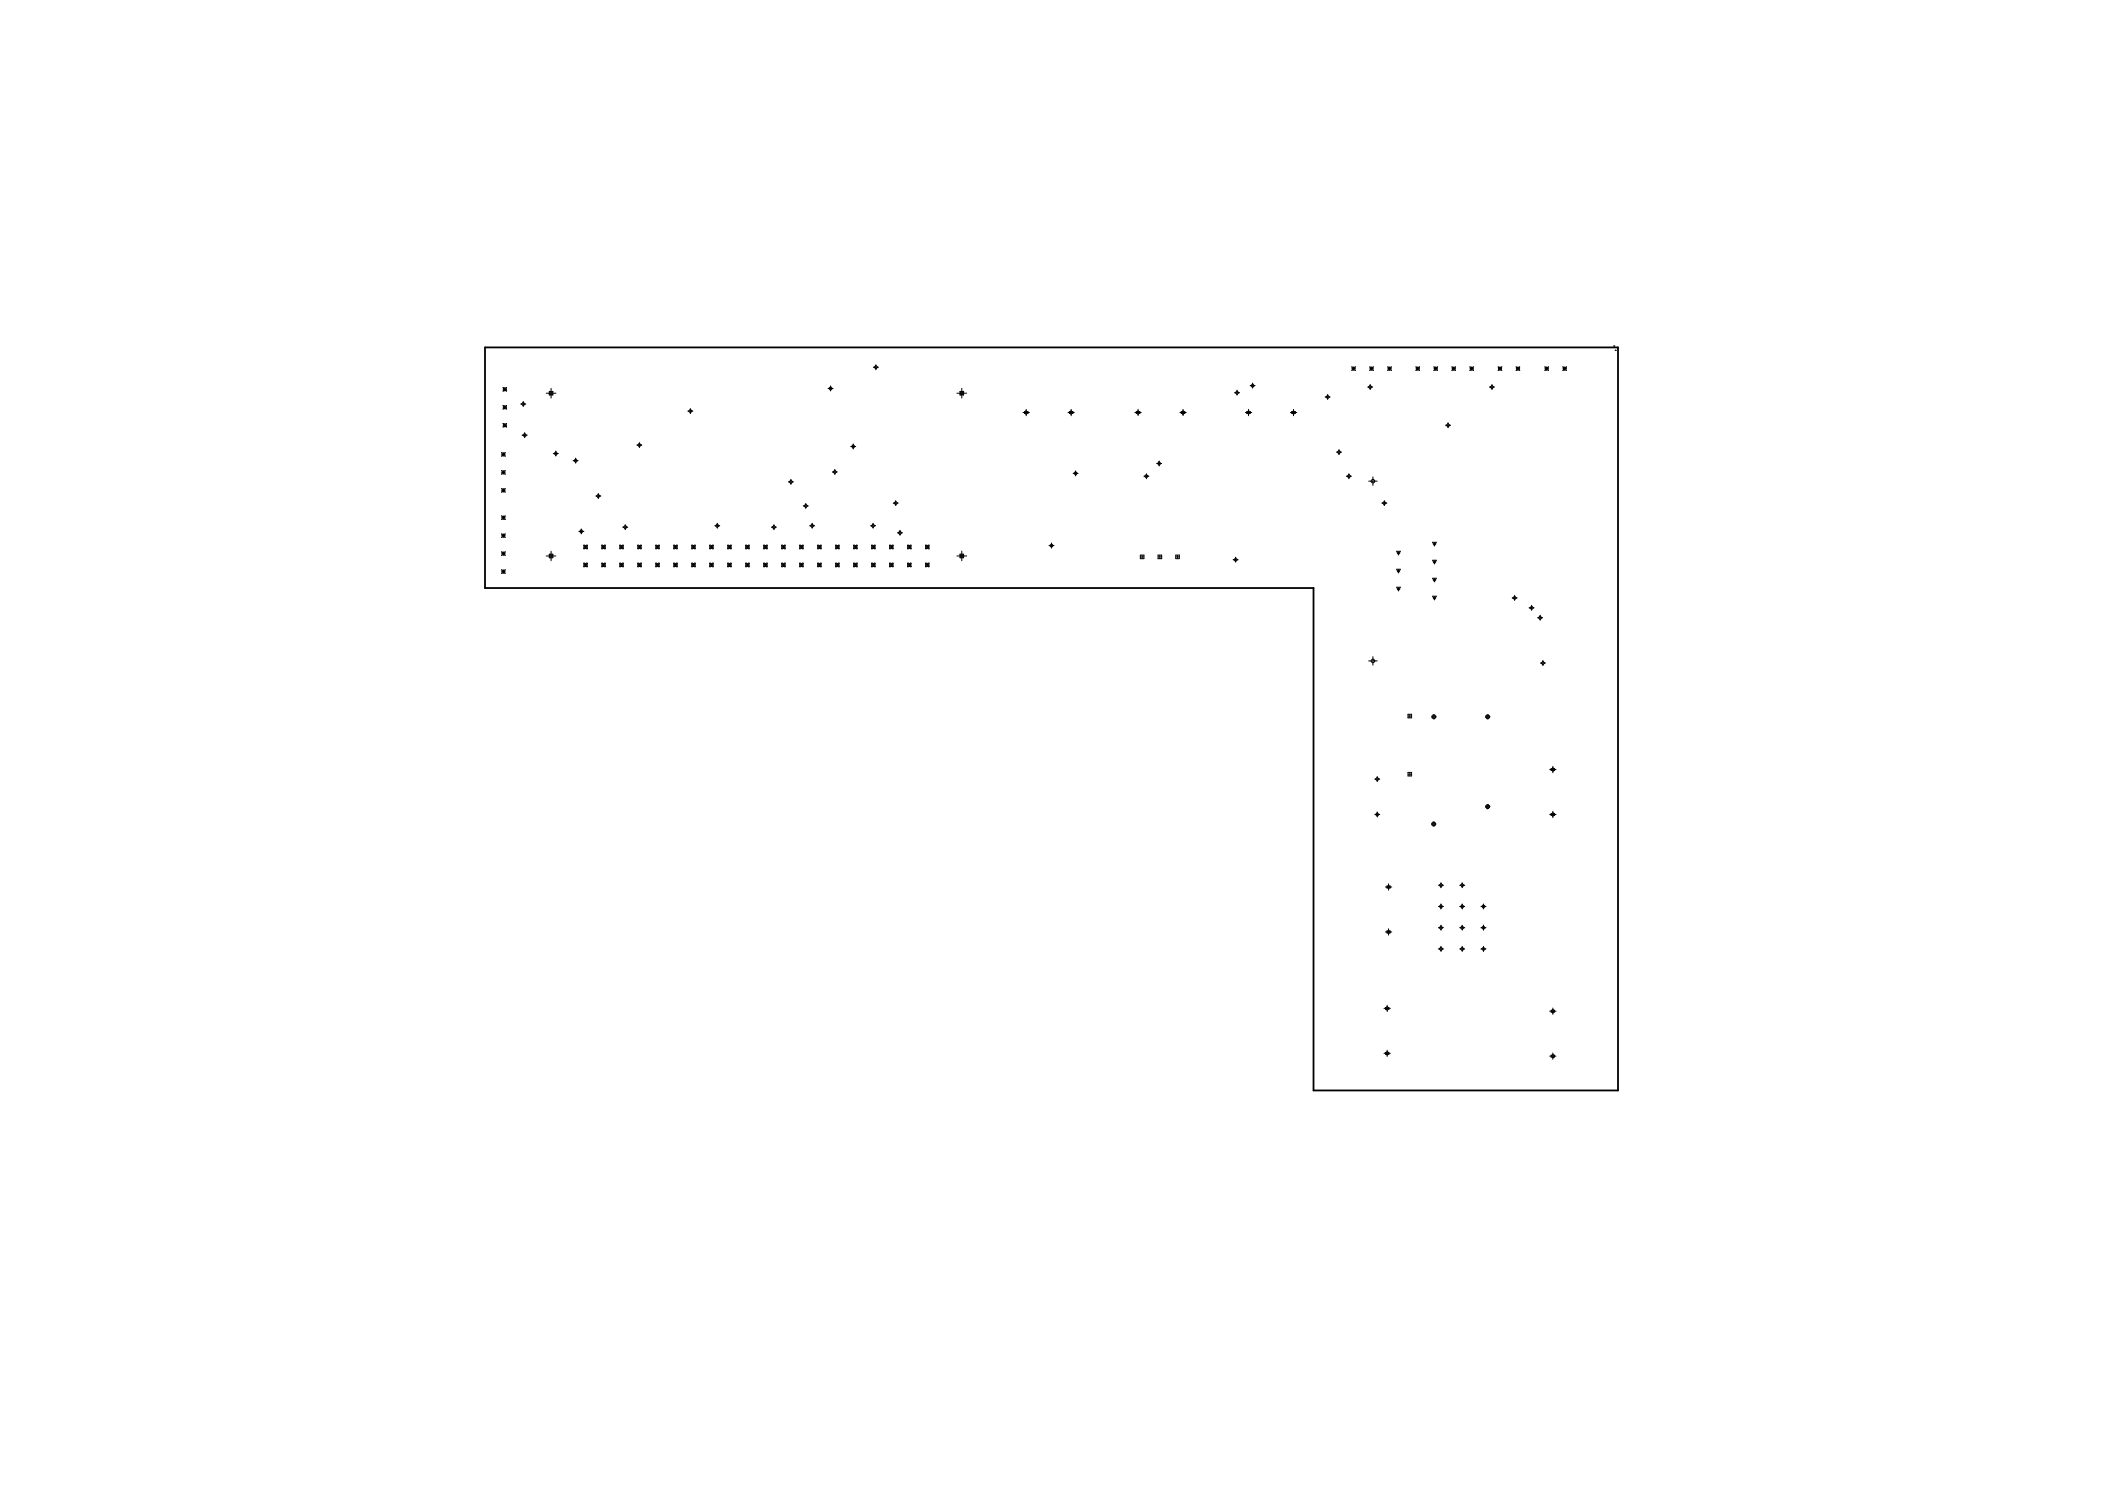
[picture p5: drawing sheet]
<svg xmlns="http://www.w3.org/2000/svg" width="297mm" height="210mm" viewBox="0 0 297 210" stroke-linecap="round" stroke-linejoin="round" font-family="sans-serif">
<g fill="none" stroke="#000" stroke-width=".14">
<path d="M71 59.7l.2 .2 .3-.2-.1 .3 .1 .2-.3-.1-.2 .1 .1-.2zM71 57.2l.2 .1 .3-.1-.1 .3 .1 .2-.3-.1-.2 .1 .1-.2zM71 54.7l.2 .1 .3-.1-.1 .2 .1 .3-.3-.2-.2 .2 .1-.3zM71 60h.5M71 54.9h.5M71 57.5h.5M71.2 54.7v.5M71.2 57.2v.5M71.2 59.7v.5M73.5 57h.7M73.6 57l.2-.3 .3 .3-.3 .2zM73.8 56.6v.7"/>
<path d="M77.1 55.5h1.3M77.5 55.2h.5v.5h-.5zM77.6 55.3h.3v.3h-.3zM77.8 54.8v1.4M97.1 58h.7M97.2 58l.2-.3 .3 .3-.3 .2zM97.4 57.6v.7M116.8 54.8h.8M116.9 54.8l.3-.3 .3 .3-.3 .3zM117.2 54.4v.8M123.2 51.8h.8M123.3 51.8l.3-.2 .3 .2-.3 .3z"/>
<path d="M123.6 51.4v.8M135 55.5h1.4M135.5 55.2h.5v.5h-.5zM135.6 55.3h.3v.3h-.3zM135.7 54.8v1.4M144.4 58.2h.9M144.6 58.1l.2-.2 .3 .2-.2 .1 .2 .1-.3 .1-.2-.1 .1-.1zM144.8 57.7v.9M150.7 58.2h.9M150.9 58.1l.3-.2 .2 .2-.1 .1 .1 .1-.2 .1-.3-.1 .1-.1zM151.2 57.7v.9M160.1 58.2h.9"/>
<path d="M160.3 58.1l.3-.2 .2 .2-.1 .1 .1 .1-.2 .1-.3-.1 .2-.1zM160.6 57.7v.9M166.5 58.2h.9M166.7 58.1l.2-.2 .3 .2-.1 .1 .1 .1-.3 .1-.2-.1 .1-.1zM166.9 57.7v.9M174.2 55.4h.7M174.3 55.4l.3-.3 .2 .3-.2 .3zM174.6 55v.8M175.7 58.2h.9M175.9 58.1l.3-.2 .2 .2-.1 .1 .1 .1-.2 .1-.3-.1 .2-.1zM176.2 57.7v.9M176.4 54.4h.7"/>
<path d="M176.5 54.4l.3-.3 .2 .3-.2 .3zM176.8 54v.8M182.1 58.2h.9M182.3 58.1l.2-.2 .3 .2-.1 .1 .1 .1-.3 .1-.2-.1 .1-.1zM182.5 57.7v.9M187 56h.7M187.1 56l.3-.3 .2 .3-.2 .3zM187.4 55.6v.8M190.8 51.8l.2 .1 .3-.1-.2 .2 .2 .3-.3-.2-.2 .2 .1-.3zM190.8 52h.5M191 51.8v.5M193 54.6h.7"/>
<path d="M193.1 54.6l.2-.3 .3 .3-.3 .3zM193.3 51.8l.2 .1 .3-.1-.1 .2 .1 .3-.3-.2-.2 .2 .1-.3zM193.3 52h.5M193.3 54.2v.8M193.5 51.8v.5M195.8 51.8l.3 .1 .2-.1-.1 .2 .1 .3-.2-.2-.3 .2 .2-.3zM195.8 52h.5M196.1 51.8v.5M199.8 51.8l.3 .1 .2-.1-.1 .2 .1 .3-.2-.2-.3 .2 .1-.3zM199.8 52h.5M200.1 51.8v.5M202.3 51.8l.3 .1 .3-.1-.2 .2 .2 .3-.3-.2-.3 .2 .2-.3z"/>
<path d="M202.3 52h.5M202.6 51.8v.5M204 60h.7M204.1 60l.2-.3 .3 .3-.3 .2zM204.3 59.6v.7M204.9 51.8l.2 .1 .3-.1-.1 .2 .1 .3-.3-.2-.2 .2 .1-.3zM204.9 52h.5M205.1 51.8v.5M207.4 51.8l.3 .1 .2-.1-.1 .2 .1 .3-.2-.2-.3 .2 .1-.3zM207.4 52h.5M207.7 51.8v.5M210.2 54.6h.7"/>
<path d="M210.3 54.6l.2-.3 .3 .3-.3 .3zM210.5 54.2v.8M211.4 51.8l.3 .1 .2-.1-.1 .2 .1 .3-.2-.2-.3 .2 .1-.3zM211.4 52h.5M211.7 51.8v.5M213.9 51.8l.3 .1 .3-.1-.2 .2 .2 .3-.3-.2-.3 .2 .2-.3zM214 52h.4M214.2 51.8v.5M218 51.8l.3 .1 .2-.1-.1 .2 .1 .3-.2-.2-.3 .2 .1-.3zM218 52h.5M218.3 51.8v.5M220.5 51.8l.3 .1 .2-.1-.1 .2 .1 .3-.2-.2-.3 .2 .2-.3z"/>
<path d="M220.5 52h.5M220.8 51.8v.5M227.7 48.8h.1M227.9 49.4h.1M70.8 77.8l.2 .2 .3-.2-.1 .3 .1 .3-.3-.2-.2 .2 .1-.3zM70.8 75.3l.2 .1 .3-.1-.1 .3 .1 .2-.3-.1-.2 .1 .1-.2zM70.8 72.8l.2 .1 .3-.1-.1 .2 .1 .3-.3-.1-.2 .1 .1-.3zM70.8 68.9l.2 .1 .3-.1-.1 .3 .1 .2-.3-.1-.2 .1 .1-.2zM70.8 66.4l.2 .1 .3-.1-.1 .2 .1 .3-.3-.1-.2 .1 .1-.3zM70.8 63.8l.2 .2 .3-.2-.1 .3 .1 .3-.3-.2-.2 .2 .1-.3zM70.8 69.2h.5M70.8 73h.5"/>
<path d="M70.8 75.6h.5M70.8 78.1h.5M70.8 66.6h.5M70.8 64.1h.5M71 63.9v.5M71 66.4v.5M71 68.9v.5M71 72.8v.5M71 75.3v.5M71 77.8v.5M73.7 61.4h.7M73.8 61.4l.2-.3 .3 .3-.3 .2z"/>
<path d="M74 61v.7M77.1 78.4h1.3M77.5 78.2h.5v.5h-.5zM77.6 78.3h.3v.3h-.3zM77.8 77.7v1.4M78.1 64h.7M78.2 64l.2-.3 .3 .3-.3 .2zM78.4 63.6v.7M80.9 65h.7M81 65l.2-.3 .3 .3-.3 .2zM81.2 64.6v.7M81.7 75h.7"/>
<path d="M81.8 75l.2-.3 .3 .3-.3 .2zM82 74.6v.7M82.4 79.4l.2 .2 .3-.2-.1 .3 .1 .2-.3-.1-.2 .1 .1-.2zM82.4 76.9l.2 .1 .3-.1-.1 .3 .1 .2-.3-.1-.2 .1 .1-.2zM82.4 77.2h.4M82.4 79.7h.4M82.6 77v.4M82.6 79.5v.4M84.1 70h.7M84.2 70l.2-.3 .3 .3-.3 .2zM84.4 69.6v.7M84.9 79.4l.3 .2 .2-.2-.1 .3 .1 .2-.2-.1-.3 .1 .1-.2z"/>
<path d="M84.9 76.9l.3 .1 .2-.1-.1 .3 .1 .2-.2-.1-.3 .1 .1-.2zM85 77.2h.4M85 79.7h.4M85.2 77v.4M85.2 79.5v.4M87.5 79.4l.2 .2 .3-.2-.2 .3 .2 .2-.3-.1-.2 .1 .1-.2zM87.5 76.9l.2 .1 .3-.1-.2 .3 .2 .2-.3-.1-.2 .1 .1-.2zM87.5 77.2h.4M87.5 79.7h.4M87.7 77v.4M87.7 79.5v.4M87.9 74.4h.7"/>
<path d="M88 74.4l.2-.3 .3 .3-.3 .2zM88.2 74v.7M89.9 62.8h.7M90 62.8l.2-.3 .3 .3-.3 .2zM90 76.9l.2 .1 .3-.1-.1 .3 .1 .2-.3-.1-.2 .1 .1-.2zM90 79.4l.2 .2 .3-.2-.1 .3 .1 .2-.3-.1-.2 .1 .1-.2zM90 77.2h.4M90 79.7h.4M90.2 62.4v.7M90.2 77v.4M90.2 79.5v.4M92.5 79.4l.3 .2 .2-.2-.1 .3 .1 .2-.2-.1-.3 .1 .2-.2z"/>
<path d="M92.5 76.9l.3 .1 .2-.1-.1 .3 .1 .2-.2-.1-.3 .1 .2-.2zM92.6 77.2h.4M92.6 79.7h.4M92.8 77v.4M92.8 79.5v.4M95.1 79.4l.2 .2 .3-.2-.2 .3 .2 .2-.3-.1-.2 .1 .1-.2zM95.1 76.9l.2 .1 .3-.1-.2 .3 .2 .2-.3-.1-.2 .1 .1-.2zM95.1 77.2h.4M95.1 79.7h.4M95.3 77v.4M95.3 79.5v.4M97.6 79.4l.3 .2 .2-.2-.1 .3 .1 .2-.2-.1-.3 .1 .1-.2z"/>
<path d="M97.6 76.9l.3 .1 .2-.1-.1 .3 .1 .2-.2-.1-.3 .1 .1-.2zM97.7 77.2h.4M97.7 79.7h.4M97.9 77v.4M97.9 79.5v.4M100.1 79.4l.3 .2 .2-.2-.1 .3 .1 .2-.2-.1-.3 .1 .2-.2zM100.1 76.9l.3 .1 .2-.1-.1 .3 .1 .2-.2-.1-.3 .1 .2-.2zM100.2 77.2h.4M100.2 79.7h.4M100.4 77v.4M100.4 79.5v.4M100.9 74.2h.7"/>
<path d="M101 74.2l.2-.3 .3 .3-.3 .2zM101.2 73.8v.7M102.7 79.4l.2 .2 .3-.2-.1 .3 .1 .2-.3-.1-.2 .1 .1-.2zM102.7 76.9l.2 .1 .3-.1-.1 .3 .1 .2-.3-.1-.2 .1 .1-.2zM102.7 77.2h.4M102.7 79.7h.4M102.9 77v.4M102.9 79.5v.4M105.2 79.4l.3 .2 .2-.2-.1 .3 .1 .2-.2-.1-.3 .1 .1-.2zM105.2 76.9l.3 .1 .2-.1-.1 .3 .1 .2-.2-.1-.3 .1 .1-.2zM105.3 77.2h.4M105.3 79.7h.4"/>
<path d="M105.5 77v.4M105.5 79.5v.4M107.8 79.4l.2 .2 .3-.2-.2 .3 .2 .2-.3-.1-.2 .1 .1-.2zM107.8 76.9l.2 .1 .3-.1-.2 .3 .2 .2-.3-.1-.2 .1 .1-.2zM107.8 77.2h.4M107.8 79.7h.4M108 77v.4M108 79.5v.4M108.9 74.4h.7M109 74.4l.2-.3 .3 .3-.3 .2zM109.2 74v.7M110.3 79.4l.2 .2 .3-.2-.1 .3 .1 .2-.3-.1-.2 .1 .1-.2z"/>
<path d="M110.3 76.9l.2 .1 .3-.1-.1 .3 .1 .2-.3-.1-.2 .1 .1-.2zM110.3 77.2h.4M110.3 79.7h.4M110.5 77v.4M110.5 79.5v.4M111.3 68h.7M111.4 68l.2-.3 .3 .3-.3 .2zM111.6 67.6v.7M112.8 79.4l.3 .2 .2-.2-.1 .3 .1 .2-.2-.1-.3 .1 .2-.2zM112.8 76.9l.3 .1 .2-.1-.1 .3 .1 .2-.2-.1-.3 .1 .2-.2zM112.9 77.2h.4M112.9 79.7h.4"/>
<path d="M113.1 77v.4M113.1 79.5v.4M113.4 71.4h.7M113.5 71.4l.2-.3 .3 .3-.3 .2zM113.7 71v.7M114.2 74.2h.8M114.4 74.2l.2-.3 .3 .3-.3 .2zM114.6 73.8v.7M115.4 79.4l.2 .2 .3-.2-.1 .3 .1 .2-.3-.1-.2 .1 .1-.2zM115.4 76.9l.2 .1 .3-.1-.1 .3 .1 .2-.3-.1-.2 .1 .1-.2zM115.4 77.2h.4M115.4 79.7h.4"/>
<path d="M115.6 77v.4M115.6 79.5v.4M117.4 66.6h.8M117.5 66.6l.3-.3 .3 .3-.3 .2zM117.8 66.2v.7M117.9 79.4l.3 .2 .2-.2-.1 .3 .1 .2-.2-.1-.3 .1 .1-.2zM117.9 76.9l.3 .1 .2-.1-.1 .3 .1 .2-.2-.1-.3 .1 .1-.2zM118 77.2h.4M118 79.7h.4M118.2 77v.4M118.2 79.5v.4M120 63h.8"/>
<path d="M120.1 63l.3-.3 .3 .3-.3 .2zM120.4 62.6v.7M120.4 79.4l.3 .2 .3-.2-.2 .3 .2 .2-.3-.1-.3 .1 .2-.2zM120.4 76.9l.3 .1 .3-.1-.2 .3 .2 .2-.3-.1-.3 .1 .2-.2zM120.5 77.2h.4M120.5 79.7h.4M120.7 77v.4M120.7 79.5v.4M122.8 74.2h.8M122.9 74.2l.3-.3 .3 .3-.3 .2zM123 79.4l.2 .2 .3-.2-.1 .3 .1 .2-.3-.1-.2 .1 .1-.2zM123 76.9l.2 .1 .3-.1-.1 .3 .1 .2-.3-.1-.2 .1 .1-.2z"/>
<path d="M123 77.2h.4M123 79.7h.4M123.2 73.8v.7M123.2 77v.4M123.2 79.5v.4M125.5 79.4l.3 .2 .2-.2-.1 .3 .1 .2-.2-.1-.3 .1 .1-.2zM125.5 76.9l.3 .1 .2-.1-.1 .3 .1 .2-.2-.1-.3 .1 .1-.2zM125.6 77.2h.4M125.6 79.7h.4M125.8 77v.4M125.8 79.5v.4M126 71h.8"/>
<path d="M126.1 71l.3-.3 .3 .3-.3 .2zM126.4 70.6v.7M126.6 75.2h.8M126.7 75.2l.3-.3 .2 .3-.2 .2zM127 74.8v.7M128.1 79.4l.2 .2 .3-.2-.2 .3 .2 .2-.3-.1-.2 .1 .1-.2zM128.1 76.9l.2 .1 .3-.1-.2 .3 .2 .2-.3-.1-.2 .1 .1-.2zM128.1 77.2h.4M128.1 79.7h.4M128.3 77v.4M128.3 79.5v.4M130.6 79.4l.3 .2 .2-.2-.1 .3 .1 .2-.2-.1-.3 .1 .1-.2z"/>
<path d="M130.6 76.9l.3 .1 .2-.1-.1 .3 .1 .2-.2-.1-.3 .1 .1-.2zM130.7 77.2h.4M130.7 79.7h.4M130.9 77v.4M130.9 79.5v.4M135 78.4h1.4M135.5 78.2h.5v.5h-.5zM135.6 78.3h.3v.3h-.3zM135.7 77.7v1.4M148 77h.7M148.1 77l.3-.3 .2 .3-.2 .2zM148.4 76.6v.7"/>
<path d="M151.4 66.8h.7M151.5 66.8l.3-.3 .2 .3-.2 .2zM151.8 66.4v.7M160.9 78.3h.5v.5h-.5zM160.9 78.6h.5M161.2 78.3v.5M161.4 67.2h.7M161.5 67.2l.3-.3 .2 .3-.2 .2zM161.8 66.8v.7M163.2 65.4h.7M163.3 65.4l.3-.3 .2 .3-.2 .2zM163.4 78.3h.5v.5h-.5z"/>
<path d="M163.4 78.6h.5M163.6 65v.7M163.7 78.3v.5M165.9 78.3h.5v.5h-.5zM165.9 78.6h.5M166.2 78.3v.5M174 79h.7M174.1 79l.3-.3 .2 .3-.2 .2zM174.4 78.6v.7M188.6 63.8h.7M188.7 63.8l.2-.3 .3 .3-.3 .2zM188.9 63.4v.7"/>
<path d="M190 67.2h.7M190.1 67.2l.2-.3 .3 .3-.3 .2zM190.3 66.8v.7M193.1 67.9h1.2M193.7 67.3v1.2M195 71h.7M195.1 71l.2-.3 .3 .3-.3 .2zM195.3 70.6v.7M197.1 77.8h.5l-.3 .5zM197.2 78h.3M197.3 77.8v.4M202.2 79h.5l-.3 .5z"/>
<path d="M202.2 76.5h.5l-.3 .5zM202.2 79.3h.4M202.2 76.7h.4M202.4 76.6v.3M202.4 79.1v.4M70.8 80.4l.2 .1 .3-.1-.1 .2 .1 .3-.3-.1-.2 .1 .1-.3zM70.8 80.6h.5M71 80.4v.5M193.1 93.2h1.2M193.7 92.6v1.2M197.1 82.8h.5l-.3 .5zM197.1 80.3h.5l-.3 .5z"/>
<path d="M197.2 80.6h.3M197.2 83.1h.3M197.3 80.4v.3M197.3 82.9v.4M202.2 84.1h.5l-.3 .5zM202.2 81.6h.5l-.3 .5zM202.2 84.4h.4M202.2 81.8h.4M202.4 81.6v.4M202.4 84.2v.3M213.4 84.3h.7M213.5 84.3l.2-.2 .3 .2-.3 .3z"/>
<path d="M213.7 84v.7M215.8 85.7h.7M215.9 85.7l.2-.2 .3 .2-.3 .3zM216.1 85.4v.7M217 87.1h.7M217.1 87.1l.2-.2 .3 .2-.3 .3zM217.3 86.8v.7M217.4 93.5h.7M217.5 93.5l.2-.2 .3 .2-.3 .3zM217.7 93.2v.7M194 109.9h.7M194 114.9h.7"/>
<path d="M194.1 114.9l.2-.3 .3 .3-.3 .2zM194.1 109.9l.2-.3 .3 .3-.3 .3zM194.3 109.5v.8M194.3 114.5v.7M198.7 100.8h.5v.5h-.5zM198.7 109h.5v.5h-.5zM198.7 109.2h.5M198.7 101h.5M198.9 100.8v.4M198.9 109v.4M202 116.2h.6M202 101.1h.7"/>
<path d="M202.1 116.1h.1v-.1h.2v.1h.2v.3h-.2v.1h-.2v-.1h-.1zM202.1 101h.1v-.1h.3v.1h.1v.2h-.1v.2h-.3v-.2h-.1zM202.3 115.9v.7M202.3 100.8v.6M209.6 113.8h.7M209.6 101.1h.7M209.7 101h.1v-.1h.3v.1h.1v.2h-.1v.2h-.3v-.2h-.1zM209.7 113.7h.1v-.2h.3v.2h.1v.2h-.1v.1h-.3v-.1h-.1zM209.9 100.8v.6M209.9 113.5v.6M218.7 114.9h.9M218.7 108.6h.9"/>
<path d="M218.9 108.4l.2-.1 .3 .1-.1 .2 .1 .1-.3 .1-.2-.1 .1-.1zM218.9 114.8l.2-.2 .3 .2-.1 .1 .1 .1-.3 .1-.2-.1 .1-.1zM219.1 108.1v.9M219.1 114.4v.9M195.5 131.5h.9M195.5 125.1h.9M195.7 131.3l.2-.1 .3 .1-.1 .2 .1 .1-.3 .1-.2-.1 .1-.1zM195.7 125l.2-.1 .3 .1-.1 .1 .1 .2-.3 .1-.2-.1 .1-.2zM195.9 124.7v.9M195.9 131v.9M203 133.9h.7M203 130.9h.7"/>
<path d="M203 127.9h.7M203 124.9h.7M203.1 133.9l.2-.3 .3 .3-.3 .2zM203.1 130.9l.2-.3 .3 .3-.3 .2zM203.1 127.9l.2-.3 .3 .3-.3 .2zM203.1 124.9l.2-.3 .3 .3-.3 .2zM203.3 124.5v.7M203.3 127.5v.7M203.3 130.5v.7M203.3 133.5v.7M206 133.9h.7M206 130.9h.7"/>
<path d="M206 127.9h.7M206 124.9h.7M206.1 130.9l.2-.3 .3 .3-.3 .2zM206.1 127.9l.2-.3 .3 .3-.3 .2zM206.1 124.9l.2-.3 .3 .3-.3 .2zM206.1 133.9l.2-.3 .3 .3-.3 .2zM206.3 124.5v.7M206.3 127.5v.7M206.3 130.5v.7M206.3 133.5v.7M209 133.9h.7M209 130.9h.7"/>
<path d="M209 127.9h.7M209.1 127.9l.2-.3 .3 .3-.3 .2zM209.1 133.9l.2-.3 .3 .3-.3 .2zM209.1 130.9l.2-.3 .3 .3-.3 .2zM209.3 127.5v.7M209.3 130.5v.7M209.3 133.5v.7M195.3 148.6h.9M195.3 142.2h.9M195.5 142.1l.2-.1 .3 .1-.1 .1 .1 .2-.3 .1-.2-.1 .1-.2zM195.5 148.5l.2-.2 .3 .2-.1 .1 .1 .1-.3 .1-.2-.1 .1-.1zM195.7 141.8v.9"/>
<path d="M195.7 148.1v.9M218.7 149h.9M218.7 142.6h.9M218.9 148.9l.2-.2 .3 .2-.1 .1 .1 .1-.3 .1-.2-.1 .1-.1zM218.9 142.5l.2-.1 .3 .1-.1 .1 .1 .2-.3 .1-.2-.1 .1-.2zM219.1 142.2v.9M219.1 148.5v.9"/>
<circle cx="193.7" cy="67.9" r=".25"/>
<circle cx="193.7" cy="93.2" r=".25"/>
</g>
<path d="M68.4 49h159.9v104.8h-42.9v-70.9h-117z" fill="none" stroke="#000" stroke-width=".25"/>
</svg>
